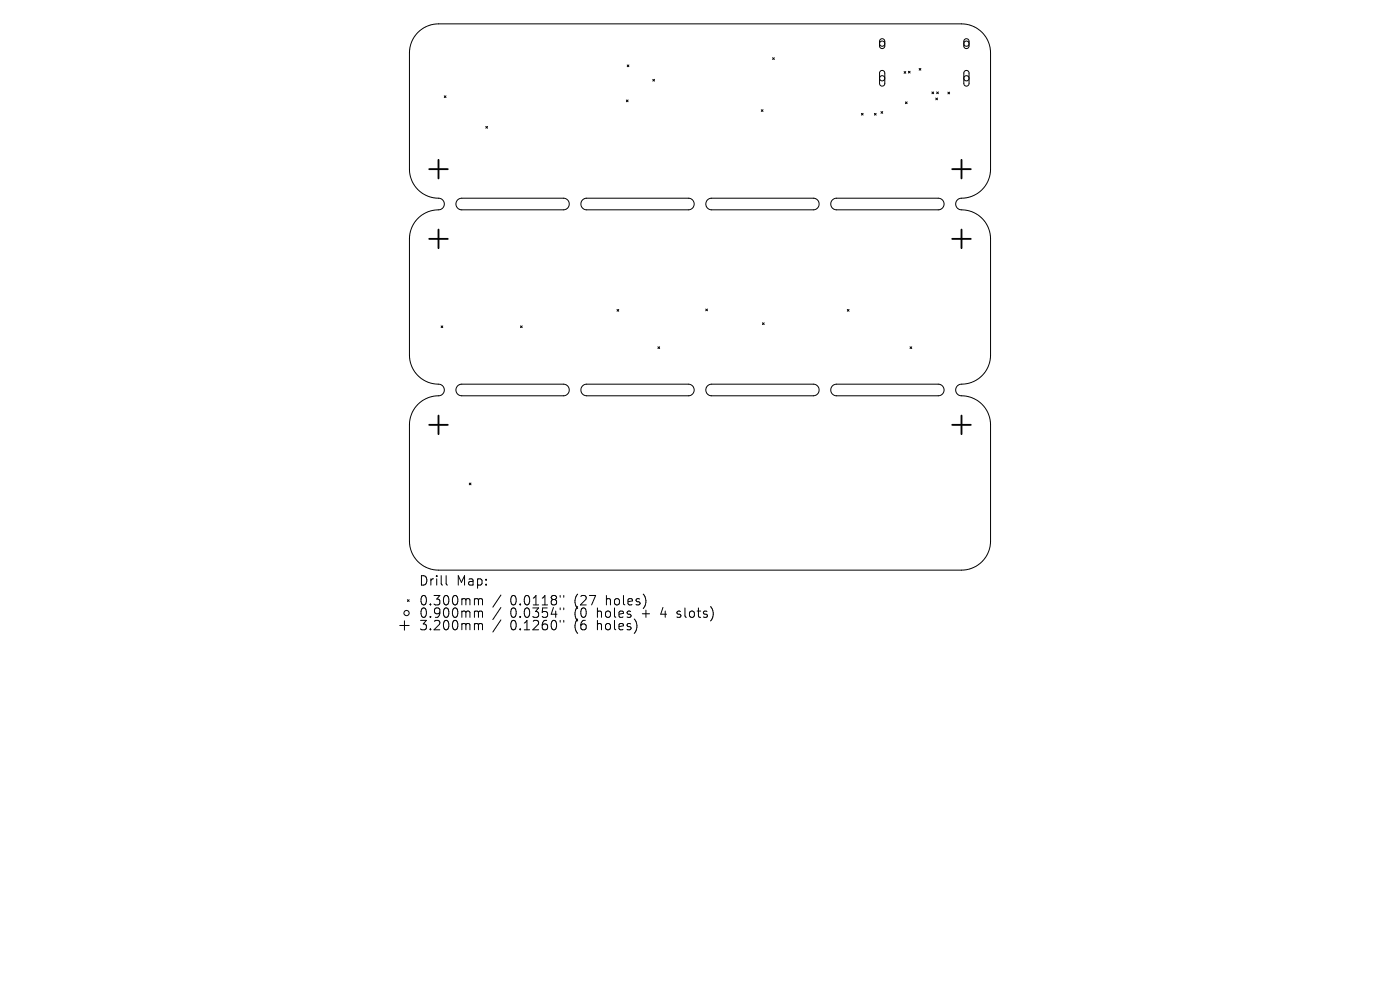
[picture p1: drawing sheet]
<svg xmlns="http://www.w3.org/2000/svg" width="297mm" height="210mm" viewBox="0 0 297 210" stroke-linecap="round" stroke-linejoin="round" font-family="sans-serif">
<defs><g id="words">
<g font-size="2.8">
<text x="88.8" y="124.5">Drill</text>
<text x="96.8" y="124.5">Map:</text>
<text x="88.8" y="128.7">0.300mm</text>
<text x="88.8" y="131.3">0.900mm</text>
<text x="108.2" y="128.7">0.0118&quot;</text>
<text x="108.2" y="131.3">0.0354&quot;</text>
<text x="122" y="128.7">(27</text>
<text x="122" y="131.3">(0</text>
<text x="126.9" y="131.3">holes</text>
<text x="128.8" y="128.7">holes)</text>
<text x="136.7" y="131.3">+</text>
<text x="140.9" y="131.3">4</text>
<text x="144.5" y="131.3">slots)</text>
<text x="88.8" y="134">3.200mm</text>
<text x="108.2" y="134">0.1260&quot;</text>
<text x="122" y="134">(6</text>
<text x="126.9" y="134">holes)</text>
</g>
</g></defs>
<g fill="none" stroke="#000" stroke-width=".21">
<path d="M88.7 6.9a6.2 6.2 0 0 1 4.3-1.8h111a6.2 6.2 0 0 1 6.1 6.1v24.7a6.3 6.3 0 0 1-6.5 6.2 1.23 1.23 0 0 0-.8 1.4 1.23 1.23 0 0 0 1.2 1 6.2 6.2 0 0 1 6.1 6.2v24.6a6.3 6.3 0 0 1-6.5 6.3 1.23 1.23 0 0 0-.8 1.3 1.23 1.23 0 0 0 1.2 1.1 6.2 6.2 0 0 1 6.1 6.1v24.7a6.2 6.2 0 0 1-6.1 6.1h-111a6.2 6.2 0 0 1-6.1-6.1v-24.7a6.3 6.3 0 0 1 6.5-6.2 1.23 1.23 0 0 0 .8-1.4 1.23 1.23 0 0 0-1.2-1 6.2 6.2 0 0 1-6.1-6.2v-24.6a6.3 6.3 0 0 1 6.5-6.3 1.23 1.23 0 0 0 .8-1.3 1.23 1.23 0 0 0-1.2-1.1 6.2 6.2 0 0 1-6.1-6.1v-24.7a6.2 6.2 0 0 1 1.8-4.3zM133.1 13.8l.3 .3M133.4 13.8l-.3 .3M138.5 16.8l.4 .4M138.9 16.8l-.4 .4M163.9 12.2l.4 .4M164.3 12.2l-.4 .4M186.8 8.4l.5-.2 .4 .4v1.3l-.4 .4-.4-.1-.3-.3v-1.2zM186.8 15.1l.5-.1 .4 .4v2.4l-.5 .5-.4-.1-.2-.4v-2.4zM191.8 15.2l.4 .3M192.2 15.2l-.4 .3M192.7 15.1l.4 .4"/>
<path d="M193.1 15.1l-.4 .4M195 14.5l.4 .4M195.4 14.5l-.4 .4M197.7 19.5l.4 .4M198.1 19.5l-.4 .4M198.7 19.5l.4 .4M199.1 19.5l-.4 .4M201.1 19.5l.4 .4M201.5 19.5l-.4 .4M204.6 8.4l.6-.2 .4 .4v1.3l-.4 .4-.5-.1-.2-.3v-1.2zM204.6 15.1l.6-.1 .4 .4v2.4l-.5 .5-.4-.1-.2-.4v-2.4zM94.2 20.3l.4 .4"/>
<path d="M94.6 20.3l-.4 .4M103.1 26.8l.3 .4M103.4 26.8l-.3 .4M132.9 21.2l.3 .4M133.2 21.2l-.3 .4M161.5 23.3l.4 .3M161.9 23.3l-.4 .3M182.7 24l.4 .4M183.1 24l-.4 .4M185.5 24.1l.4 .3M185.9 24.1l-.4 .3M186.9 23.7l.4 .3"/>
<path d="M187.3 23.7l-.4 .3M192.1 21.6l.4 .4M192.5 21.6l-.4 .4M198.5 20.8l.4 .4M198.9 20.8l-.4 .4M97.1 42.4l.9-.4h21.5a1.23 1.23 0 0 1 1.3 1.3 1.23 1.23 0 0 1-1.3 1.2h-21.5a1.23 1.23 0 0 1-1.2-.8 1.23 1.23 0 0 1 .3-1.3zM123.6 42.4l.9-.4h21.5a1.23 1.23 0 0 1 1.3 1.3 1.23 1.23 0 0 1-1.3 1.2h-21.5a1.23 1.23 0 0 1-1.2-.8 1.23 1.23 0 0 1 .3-1.3zM150.1 42.4l.9-.4h21.5a1.23 1.23 0 0 1 1.3 1.3 1.23 1.23 0 0 1-1.3 1.2h-21.5a1.23 1.23 0 0 1-1.2-.8 1.23 1.23 0 0 1 .3-1.3zM176.6 42.4l.9-.4h21.5a1.23 1.23 0 0 1 1.3 1.3 1.23 1.23 0 0 1-1.3 1.2h-21.5a1.23 1.23 0 0 1-1.2-.8 1.23 1.23 0 0 1 .3-1.3zM93.6 69.1l.3 .4M93.9 69.1l-.3 .4M110.4 69.1l.4 .4"/>
<path d="M110.8 69.1l-.4 .4M130.9 65.6l.4 .4M131.3 65.6l-.4 .4M139.6 73.6l.3 .3M139.9 73.6l-.3 .3M149.7 65.6l.4 .3M150.1 65.6l-.4 .3M161.7 68.5l.4 .3M162.1 68.5l-.4 .3M179.8 65.6l.3 .4M180.1 65.6l-.3 .4M193.1 73.6l.3 .3"/>
<path d="M193.4 73.6l-.3 .3M97.1 81.9l.9-.4h21.5a1.23 1.23 0 0 1 1.3 1.2 1.23 1.23 0 0 1-1.3 1.3h-21.5a1.23 1.23 0 0 1-1.2-.8 1.23 1.23 0 0 1 .3-1.3zM123.6 81.9l.9-.4h21.5a1.23 1.23 0 0 1 1.3 1.2 1.23 1.23 0 0 1-1.3 1.3h-21.5a1.23 1.23 0 0 1-1.2-.8 1.23 1.23 0 0 1 .3-1.3zM150.1 81.9l.9-.4h21.5a1.23 1.23 0 0 1 1.3 1.2 1.23 1.23 0 0 1-1.3 1.3h-21.5a1.23 1.23 0 0 1-1.2-.8 1.23 1.23 0 0 1 .3-1.3zM176.6 81.9l.9-.4h21.5a1.23 1.23 0 0 1 1.3 1.2 1.23 1.23 0 0 1-1.3 1.3h-21.5a1.23 1.23 0 0 1-1.2-.8 1.23 1.23 0 0 1 .3-1.3zM99.6 102.5l.3 .3M99.9 102.5l-.3 .3M84.8 132.7h2M85.8 131.7v2M86.4 127.2l.4 .4M86.8 127.2l-.4 .4M94.6 122.1v1.7l.3 .3"/>
<path d="M100.9 127l.5 .1 .1 .2M100.9 129.6h.3l.3 .3M100.9 132.3h.3l.3 .3M101.5 127.3l.3-.3 .5 .1 .1 1.2M101.5 127.3v1M101.5 129.9v1.1M101.5 132.6v1M101.5 129.9l.3-.3 .5 .1 .1 1.3M101.5 132.6l.3-.3 .5 .1 .1 1.2M106.3 126.2l-1.7 2.6M106.3 128.9l-1.7 2.5M106.3 131.5l-1.7 2.6"/>
<path d="M118.8 126.3v.4M118.8 129v.3M118.8 131.6v.4M119.6 126.3v.4M119.6 129v.3M119.6 131.6v.4M143.6 130.9l.2 .1M143.7 129.7v.5"/>
<circle cx="187.1" cy="16.6" r=".55"/>
<circle cx="187.1" cy="9.3" r=".55"/>
<circle cx="205" cy="9.3" r=".55"/>
<circle cx="205" cy="16.6" r=".55"/>
<circle cx="86.2" cy="130" r=".55"/>
</g>
<path d="M91.1 35.9h3.9M93 33.9v4M202 35.9h3.9M204 33.9v4M91.1 50.7h3.9M93 48.7v3.9M202 50.7h3.9M204 48.7v3.9M91.1 90.1h3.9M93 88.2v3.9M202 90.1h3.9M204 88.2v3.9" fill="none" stroke="#000" stroke-width=".39"/>
<use href="#words"/>
</svg>
